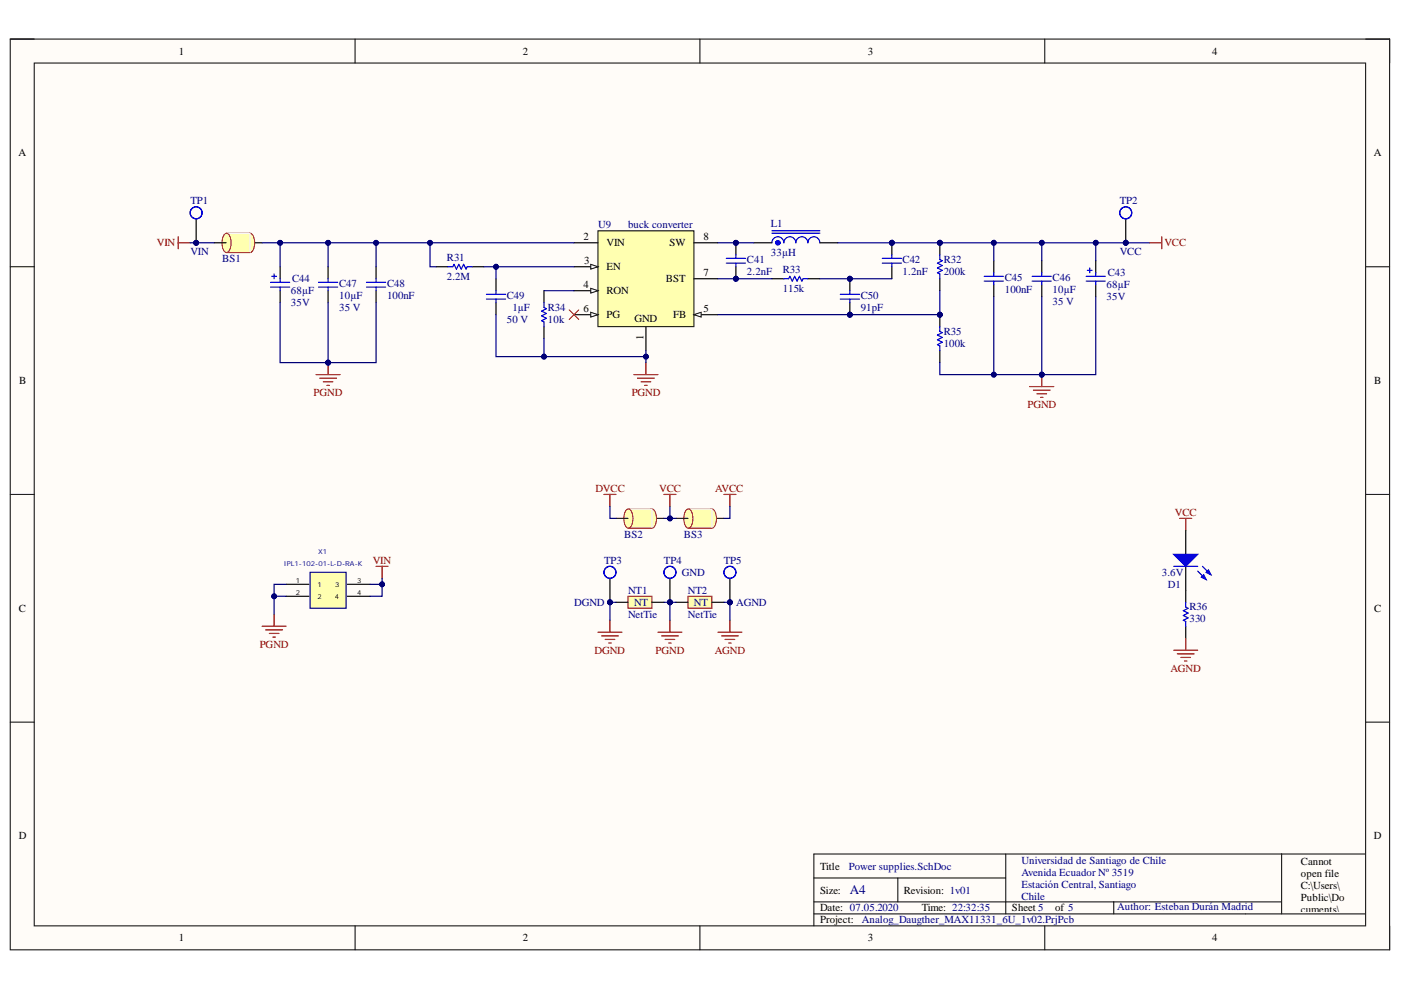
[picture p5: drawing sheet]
<svg xmlns="http://www.w3.org/2000/svg" width="297mm" height="210mm" viewBox="0 0 297 210" stroke-linecap="round" stroke-linejoin="round" font-family="sans-serif">
<defs><g id="words">
<text font-size="2.8" fill="#000080" x="180.2" y="189.6">A4</text>
<g font-size="2.3">
<text x="37.9" y="11.6">1</text>
<text x="110.8" y="11.6">2</text>
<text x="184" y="11.6">3</text>
<text x="257" y="11.6">4</text>
<text x="3.9" y="33.1">A</text>
<text x="291.3" y="33.1">A</text>
<text x="123.7" y="51">2</text>
<text x="128.6" y="52.3">VIN</text>
<text x="142" y="52.3">SW</text>
<text x="149.2" y="51">8</text>
<text x="123.9" y="56.1">3</text>
<text x="128.6" y="57.3">EN</text>
<text x="141.2" y="59.9">BST</text>
<text x="149.2" y="58.6">7</text>
<text x="123.7" y="61.1">4</text>
<text x="128.6" y="62.4">RON</text>
<text x="123.7" y="66.2">6</text>
<text x="128.6" y="67.5">PG</text>
<text x="134.5" y="68.2">GND</text>
<text x="142.7" y="67.5">FB</text>
<text x="149.2" y="66.2">5</text>
<text x="136.5" y="72.1" transform="rotate(-90 136.5 72.1)">1</text>
<text x="4.1" y="81.4">B</text>
<text x="291.4" y="81.4">B</text>
<text x="4" y="129.7">C</text>
<text x="291.4" y="129.7">C</text>
<text x="4" y="178">D</text>
<text x="291.3" y="178">D</text>
<text x="173.9" y="184.4">Title</text>
<text x="275.8" y="183.4">Cannot</text>
<text x="275.8" y="185.9">open file</text>
<text x="173.9" y="189.4">Size:</text>
<text x="191.6" y="189.4">Revision: 1v01</text>
<text x="275.8" y="188.4">C:\Users\</text>
<text x="275.8" y="191">Public\Do</text>
<text x="173.9" y="193.3">Date: 07.05.2020</text>
<text x="173.9" y="195.8">Project:</text>
<text x="195.4" y="193.3">Time: 22:32:35</text>
<text x="214.6" y="193.3">Sheet 5</text>
<text x="223.7" y="193.3">of 5</text>
<text x="275.8" y="193.5">cuments\</text>
<text x="275.8" y="196">Altium\A</text>
<text x="37.9" y="199.6">1</text>
<text x="110.8" y="199.6">2</text>
<text x="184" y="199.6">3</text>
<text x="257" y="199.6">4</text>
<text x="275.8" y="201.1">m</text>
</g>
<g font-size="2.3" fill="#000080">
<text x="40.4" y="43.3">TP1</text>
<text x="237.4" y="43.3">TP2</text>
<text x="126.8" y="48.4">U9</text>
<text x="133.2" y="48.4">buck converter</text>
<text x="163.5" y="48.1">L1</text>
<text x="40.4" y="54">VIN</text>
<text x="47.1" y="55.5">BS1</text>
<text x="61.9" y="59.9">C44</text>
<text x="94.8" y="55.3">R31</text>
<text x="94.8" y="59.4">2.2M</text>
<text x="158.4" y="55.8">C41</text>
<text x="158.4" y="58.3">2.2nF</text>
<text x="163.5" y="54.3">33µH</text>
<text x="166" y="57.8">R33</text>
<text x="191.4" y="55.8">C42</text>
<text x="191.4" y="58.3">1.2nF</text>
<text x="200.1" y="55.8">R32</text>
<text x="200.1" y="58.3">200k</text>
<text x="213" y="59.6">C45</text>
<text x="223.2" y="59.6">C46</text>
<text x="234.9" y="58.6">C43</text>
<text x="237.4" y="54">VCC</text>
<text x="61.7" y="64.9">35V</text>
<text x="61.7" y="62.4">68µF</text>
<text x="71.9" y="65.9">35 V</text>
<text x="71.9" y="60.9">C47</text>
<text x="71.9" y="63.4">10µF</text>
<text x="82.1" y="60.9">C48</text>
<text x="82.1" y="63.4">100nF</text>
<text x="107.4" y="63.4">C49</text>
<text x="108.6" y="65.9">1µF</text>
<text x="116.2" y="65.9">R34</text>
<text x="166" y="61.9">115k</text>
<text x="182.5" y="63.4">C50</text>
<text x="182.5" y="65.9">91pF</text>
<text x="213" y="62.1">100nF</text>
<text x="223.2" y="64.7">35 V</text>
<text x="223.2" y="62.1">10µF</text>
<text x="234.6" y="63.7">35V</text>
<text x="234.6" y="61.1">68µF</text>
<text x="107.4" y="68.5">50 V</text>
<text x="116.2" y="68.5">10k</text>
<text x="200.1" y="71">R35</text>
<text x="200.1" y="73.6">100k</text>
<text x="128.1" y="119.5">TP3</text>
<text x="132.3" y="114">BS2</text>
<text x="140.8" y="119.5">TP4</text>
<text x="145" y="114">BS3</text>
<text x="153.5" y="119.5">TP5</text>
<text x="133.2" y="125.9">NT1</text>
<text x="144.6" y="122.1">GND</text>
<text x="145.9" y="125.9">NT2</text>
<text x="246.4" y="122.1">3.6V</text>
<text x="247.6" y="124.6">D1</text>
<text x="121.7" y="128.4">DGND</text>
<text x="133.2" y="131">NetTie</text>
<text x="134.4" y="128.4">NT</text>
<text x="145.9" y="131">NetTie</text>
<text x="147.1" y="128.4">NT</text>
<text x="156.1" y="128.4">AGND</text>
<text x="252.2" y="129.4">R36</text>
<text x="252.2" y="132">330</text>
<text x="180" y="184.4">Power supplies.SchDoc</text>
<text x="216.6" y="185.6">Avenida Ecuador Nº 3519</text>
<text x="216.6" y="183.1">Universidad de Santiago de Chile</text>
<text x="216.6" y="188.2">Estación Central, Santiago</text>
<text x="216.6" y="190.7">Chile</text>
<text x="182.7" y="195.8">Analog_Daugther_MAX11331_6U_1v02.PrjPcb</text>
<text x="236.9" y="193">Author: Esteban Durán Madrid</text>
</g>
<g font-size="2.3" fill="#800000">
<text x="33.2" y="52.3">VIN</text>
<text x="246.9" y="52.3">VCC</text>
<text x="66.5" y="84">PGND</text>
<text x="133.9" y="84">PGND</text>
<text x="217.9" y="86.5">PGND</text>
<text x="126.2" y="104.3">DVCC</text>
<text x="139.8" y="104.3">VCC</text>
<text x="151.6" y="104.3">AVCC</text>
<text x="249.1" y="109.4">VCC</text>
<text x="79" y="119.5">VIN</text>
<text x="55.1" y="137.4">PGND</text>
<text x="126.1" y="138.6">DGND</text>
<text x="139" y="138.6">PGND</text>
<text x="151.5" y="138.6">AGND</text>
<text x="248.1" y="142.4">AGND</text>
</g>
<g font-size="1.4" fill="#000080">
<text x="60.2" y="120">IPL1-102-01-L-D-RA-K</text>
<text x="67.4" y="117.4">X1</text>
</g>
<g font-size="1.4">
<text x="62.7" y="123.5">1</text>
<text x="67.3" y="124.4">1</text>
<text x="71.1" y="124.4">3</text>
<text x="75.7" y="123.5">3</text>
<text x="62.7" y="126.1">2</text>
<text x="67.3" y="127">2</text>
<text x="71" y="127">4</text>
<text x="75.7" y="126.1">4</text>
</g>
</g></defs>
<path d="M2.2 8.3h292.4v193.1h-292.4z" fill-rule="evenodd" fill="#fffcf8"/>
<path d="M2.2 8.3h292.4v193.1h-292.4z" fill="none" stroke="#000" stroke-width=".21"/>
<path d="M7.3 13.4h282.2v182.9h-282.2z" fill-rule="evenodd" fill="#fffcf8"/>
<g fill="none" stroke="#000" stroke-width=".21">
<path d="M2.2 8.3h5.1M7.3 13.4h282.2v182.9h-282.2zM75.3 8.3v5.1M148.4 8.3v5.1M221.5 8.3v5.1M289.5 8.3h5.1v5.1M2.2 56.6h5.1M289.5 56.6h5.1M2.2 104.8h5.1M289.5 104.8h5.1M2.2 153.1h5.1M289.5 153.1h5.1"/>
<path d="M75.3 196.3v5.1M148.4 196.3v5.1M172.6 186.2h40.6M172.6 193.8h116.9M172.6 191.2h99.1M190.4 186.2v5M213.2 181.1v12.7M221.5 196.3v5.1M236.1 191.2v2.6M271.7 181.1v12.7M289.5 181.1h-116.9v15.2M294.6 196.3v5.1"/>
</g>
<path d="M251.4 112.5v5M251.4 120.1v5.1" fill="none" stroke="#000" stroke-width=".25"/>
<path d="M248.8 117.5h5.1l-2.5 2.6z" fill="#00f"/>
<path d="M248.8 117.5h5.1l-2.5 2.6zM253.9 121.1l1.8 1.8M255 120.1l1.7 1.8" fill="none" stroke="#00f" stroke-width=".25"/>
<path d="M254.7 122.4l.5-.5 .5 1z" fill="#00f"/>
<path d="M254.7 122.4l.5-.5 .5 1z" fill="none" stroke="#00f" stroke-width=".25"/>
<path d="M256.2 120.8l.5 1.1-1-.5z" fill="#00f"/>
<path d="M248.8 120.1h5.1M251.4 127.7v1l.5 .3-1 .5 1 .5-1 .5 1 .5-1 .5 .5 .3v1M256.2 120.8l.5 1.1-1-.5z" fill="none" stroke="#00f" stroke-width=".25"/>
<path d="M53 51.5h2.6M251.4 125.2v2.5M251.4 132.8v2.5" fill="none" stroke="#000" stroke-width=".25"/>
<path d="M248.8 137.9h5.1M249.6 138.6h3.6M250.4 139.4h2M251.4 135.3v2.6M251.1 140.2h.6" fill="none" stroke="#800000" stroke-width=".25"/>
<path d="M52.7 49.6l.3-.1a2.28 2.28 0 0 1 .9 2.7 1.42 1.42 0 0 1-.9 1.4 2.29 2.29 0 0 1-.9-2.7l.1-.6z" fill="#ffffb0"/>
<path d="M48 49.5h5M52.7 49.6l.3-.1a2.28 2.28 0 0 1 .9 2.7 1.42 1.42 0 0 1-.9 1.4 2.29 2.29 0 0 1-.9-2.7l.1-.6z" fill="none" stroke="#bf0000" stroke-width=".21"/>
<path d="M47.9 49.5h5.1v4.1h-5.1z" fill-rule="evenodd" fill="#ffffb0"/>
<path d="M47.9 49.5h5.1v4.1h-5.1z" fill="none" stroke="#fff0ff" stroke-width=".21"/>
<path d="M47.7 49.6l.3-.1a2.28 2.28 0 0 1 .9 2.7 1.41 1.41 0 0 1-.9 1.4 2.28 2.28 0 0 1-.9-2.7l.4-1z" fill="#ffffb0"/>
<path d="M47.7 49.6l.3-.1a2.28 2.28 0 0 1 .9 2.7 1.41 1.41 0 0 1-.9 1.4 2.28 2.28 0 0 1-.9-2.7l.4-1zM48 53.6h5" fill="none" stroke="#bf0000" stroke-width=".21"/>
<path d="M45.4 51.5h2.5" fill="none" stroke="#000" stroke-width=".25"/>
<path d="M126.8 48.9h20.3v20.4h-20.3z" fill-rule="evenodd" fill="#ffffb0"/>
<path d="M126.8 48.9h20.3v20.4h-20.3z" fill="none" stroke="#000" stroke-width=".21"/>
<path d="M121.7 51.5h5.1M121.7 56.6h5.1M137 69.3v5" fill="none" stroke="#000" stroke-width=".25"/>
<path d="M125.3 56l1.5 .6-1.5 .5z" fill="#f8fcff"/>
<path d="M125.3 56l1.5 .6-1.5 .5z" fill="none" stroke="#000" stroke-width=".21"/>
<path d="M121.7 61.6h5.1" fill="none" stroke="#000" stroke-width=".25"/>
<path d="M125.3 61.1l1.5 .5-1.5 .5z" fill="#f8fcff"/>
<path d="M125.3 61.1l1.5 .5-1.5 .5z" fill="none" stroke="#000" stroke-width=".21"/>
<path d="M147.1 66.7h5.1" fill="none" stroke="#000" stroke-width=".25"/>
<path d="M147.1 66.7l1.6-.5v1z" fill="#f8fcff"/>
<path d="M147.1 66.7l1.6-.5v1z" fill="none" stroke="#000" stroke-width=".21"/>
<path d="M121.7 66.7h5.1" fill="none" stroke="#000" stroke-width=".25"/>
<path d="M125.3 66.2l1.5 .5-1.5 .5z" fill="#f8fcff"/>
<path d="M125.3 66.2l1.5 .5-1.5 .5z" fill="none" stroke="#000" stroke-width=".21"/>
<g fill="none" stroke="#000" stroke-width=".25">
<path d="M59.4 56.6v2.5M69.6 56.6v2.5M79.7 56.6v2.5M92.4 56.6h2.6M100.1 56.6h2.5M105.2 59.1v2.5M147.1 59.1h5.1M147.1 51.5h5.1M159.8 51.5h3.9M173.8 51.5h3.8M210.7 55.3v2.5M220.9 55.3v2.5"/>
<path d="M232.3 55.3v2.5M59.4 61.6v2.6M69.6 61.6v2.6M79.7 61.6v2.6M105.2 64.2v2.5M115.3 61.6v2.6M115.3 69.3v2.5M210.7 60.4v2.5M220.9 60.4v2.5M232.3 60.4v2.5"/>
</g>
<g fill="none" stroke="#00f" stroke-width=".25">
<path d="M57.4 59.9h4M57.6 58.6h1M58.1 58.1v1M59.4 59.1v.8M67.5 59.9h4.1M69.6 59.1v.8M77.7 59.9h4.1M79.7 59.1v.8M95 56.6h1l.3-.6 .5 1.1 .5-1.1 .5 1.1 .5-1.1 .5 1.1 .3-.5h1M163.7 51.5a1.27 1.27 0 0 1 1.2-1.3 1.27 1.27 0 0 1 1.3 1.3 1.27 1.27 0 0 1 1.3-1.3 1.27 1.27 0 0 1 1.2 1.3 1.27 1.27 0 0 1 1.3-1.3 1.27 1.27 0 0 1 1.3 1.3M163.7 49.4h10.1M163.7 48.9h10.1"/>
<path d="M171.3 51.5a1.27 1.27 0 0 1 1.3-1.3 1.27 1.27 0 0 1 1.2 1.3M208.7 59.6h4M208.7 58.6h4M210.7 57.8v.8M210.7 59.6v.8M218.8 59.6h4.1M218.8 58.6h4.1M220.9 57.8v.8M220.9 59.6v.8M230.3 59.6h4.1M230.3 58.6h4.1M230.5 57.3h1.1"/>
<path d="M231.1 56.8v1M232.3 57.8v.8M232.3 59.6v.8M57.4 60.9h4M59.4 60.9v.7M67.5 60.9h4.1M69.6 60.9v.7M77.7 60.9h4.1M79.7 60.9v.7M103.1 63.4h4.1M103.1 62.4h4.1M105.2 61.6v.8"/>
<path d="M105.2 63.4v.8M115.3 64.2v1l.5 .2-1 .6 1 .5-1 .5 1 .5-1 .5 .5 .2v1.1"/>
</g>
<circle cx="164.9" cy="51.5" r=".18" fill="none" stroke="#00f" stroke-width=".76"/>
<circle cx="156" cy="51.5" r=".51" fill="#000080"/>
<circle cx="156" cy="51.5" r=".51" fill="none" stroke="#000080" stroke-width=".21"/>
<circle cx="156" cy="59.1" r=".51" fill="#000080"/>
<circle cx="156" cy="59.1" r=".51" fill="none" stroke="#000080" stroke-width=".21"/>
<path d="M156 51.5v2.5" fill="none" stroke="#000" stroke-width=".25"/>
<circle cx="156" cy="51.5" r=".51" fill="#000080"/>
<circle cx="156" cy="51.5" r=".51" fill="none" stroke="#000080" stroke-width=".21"/>
<path d="M156 56.6v2.5" fill="none" stroke="#000" stroke-width=".25"/>
<circle cx="156" cy="59.1" r=".51" fill="#000080"/>
<circle cx="156" cy="59.1" r=".51" fill="none" stroke="#000080" stroke-width=".21"/>
<path d="M154 55.8h4.1M154 54.8h4.1M156 54v.8M156 55.8v.8" fill="none" stroke="#00f" stroke-width=".25"/>
<circle cx="180.2" cy="59.1" r=".51" fill="#000080"/>
<circle cx="180.2" cy="59.1" r=".51" fill="none" stroke="#000080" stroke-width=".21"/>
<circle cx="180.2" cy="66.7" r=".51" fill="#000080"/>
<circle cx="180.2" cy="66.7" r=".51" fill="none" stroke="#000080" stroke-width=".21"/>
<path d="M180.2 59.1v2.5" fill="none" stroke="#000" stroke-width=".25"/>
<circle cx="180.2" cy="59.1" r=".51" fill="#000080"/>
<circle cx="180.2" cy="59.1" r=".51" fill="none" stroke="#000080" stroke-width=".21"/>
<path d="M180.2 64.2v2.5" fill="none" stroke="#000" stroke-width=".25"/>
<circle cx="180.2" cy="66.7" r=".51" fill="#000080"/>
<circle cx="180.2" cy="66.7" r=".51" fill="none" stroke="#000080" stroke-width=".21"/>
<path d="M178.2 63.4h4M178.2 62.4h4M180.2 61.6v.8M180.2 63.4v.8" fill="none" stroke="#00f" stroke-width=".25"/>
<circle cx="189.1" cy="51.5" r=".51" fill="#000080"/>
<circle cx="189.1" cy="51.5" r=".51" fill="none" stroke="#000080" stroke-width=".21"/>
<path d="M189.1 51.5v2.5" fill="none" stroke="#000" stroke-width=".25"/>
<circle cx="189.1" cy="51.5" r=".51" fill="#000080"/>
<circle cx="189.1" cy="51.5" r=".51" fill="none" stroke="#000080" stroke-width=".21"/>
<path d="M163.7 59.1h2.5M171.3 59.1h2.5M189.1 56.6v2.5" fill="none" stroke="#000" stroke-width=".25"/>
<path d="M166.2 59.1h1l.3-.5 .5 1 .5-1 .5 1 .5-1 .5 1 .3-.5h1M187.1 55.8h4M187.1 54.8h4M189.1 54v.8M189.1 55.8v.8" fill="none" stroke="#00f" stroke-width=".25"/>
<circle cx="199.3" cy="51.5" r=".51" fill="#000080"/>
<circle cx="199.3" cy="51.5" r=".51" fill="none" stroke="#000080" stroke-width=".21"/>
<path d="M199.3 51.5v2.5" fill="none" stroke="#000" stroke-width=".25"/>
<circle cx="199.3" cy="51.5" r=".51" fill="#000080"/>
<circle cx="199.3" cy="51.5" r=".51" fill="none" stroke="#000080" stroke-width=".21"/>
<path d="M199.3 59.1v2.5" fill="none" stroke="#000" stroke-width=".25"/>
<path d="M199.3 54v1l.5 .3-1 .5 1 .5-1 .5 1 .5-1 .5 .5 .3v1" fill="none" stroke="#00f" stroke-width=".25"/>
<circle cx="199.3" cy="66.7" r=".51" fill="#000080"/>
<circle cx="199.3" cy="66.7" r=".51" fill="none" stroke="#000080" stroke-width=".21"/>
<path d="M199.3 66.7v2.6" fill="none" stroke="#000" stroke-width=".25"/>
<circle cx="199.3" cy="66.7" r=".51" fill="#000080"/>
<circle cx="199.3" cy="66.7" r=".51" fill="none" stroke="#000080" stroke-width=".21"/>
<path d="M199.3 74.3v2.6M138.2 109.9h2.6" fill="none" stroke="#000" stroke-width=".25"/>
<path d="M199.3 69.3v1l.5 .2-1 .5 1 .5-1 .6 1 .5-1 .5 .5 .2v1" fill="none" stroke="#00f" stroke-width=".25"/>
<path d="M137.9 108l.3-.1a2.28 2.28 0 0 1 .9 2.7 1.41 1.41 0 0 1-.9 1.4 2.28 2.28 0 0 1-.9-2.7l.4-1z" fill="#ffffb0"/>
<path d="M133.2 107.9h5M137.9 108l.3-.1a2.28 2.28 0 0 1 .9 2.7 1.41 1.41 0 0 1-.9 1.4 2.28 2.28 0 0 1-.9-2.7l.4-1z" fill="none" stroke="#bf0000" stroke-width=".21"/>
<path d="M133.1 107.9h5.1v4.1h-5.1z" fill-rule="evenodd" fill="#ffffb0"/>
<path d="M133.1 107.9h5.1v4.1h-5.1z" fill="none" stroke="#fff0ff" stroke-width=".21"/>
<path d="M132.9 108l.3-.1a2.28 2.28 0 0 1 .9 2.7 1.42 1.42 0 0 1-.9 1.4 2.28 2.28 0 0 1-.9-2.7l.1-.6z" fill="#ffffb0"/>
<path d="M132.9 108l.3-.1a2.28 2.28 0 0 1 .9 2.7 1.42 1.42 0 0 1-.9 1.4 2.28 2.28 0 0 1-.9-2.7l.1-.6zM133.2 112h5" fill="none" stroke="#bf0000" stroke-width=".21"/>
<path d="M130.6 109.9h2.5M150.9 109.9h2.6" fill="none" stroke="#000" stroke-width=".25"/>
<path d="M150.6 108l.3-.1a2.28 2.28 0 0 1 .9 2.7 1.42 1.42 0 0 1-.9 1.4 2.28 2.28 0 0 1-.9-2.7l.2-.6z" fill="#ffffb0"/>
<path d="M145.9 107.9h5M150.6 108l.3-.1a2.28 2.28 0 0 1 .9 2.7 1.42 1.42 0 0 1-.9 1.4 2.28 2.28 0 0 1-.9-2.7l.2-.6z" fill="none" stroke="#bf0000" stroke-width=".21"/>
<path d="M145.9 107.9h5v4.1h-5z" fill-rule="evenodd" fill="#ffffb0"/>
<path d="M145.9 107.9h5v4.1h-5z" fill="none" stroke="#fff0ff" stroke-width=".21"/>
<path d="M145.6 108l.3-.1a2.28 2.28 0 0 1 1 2.7 1.42 1.42 0 0 1-1 1.4 2.29 2.29 0 0 1-.9-2.7l.2-.6z" fill="#ffffb0"/>
<path d="M145.6 108l.3-.1a2.28 2.28 0 0 1 1 2.7 1.42 1.42 0 0 1-1 1.4 2.29 2.29 0 0 1-.9-2.7l.2-.6zM145.9 112h5" fill="none" stroke="#bf0000" stroke-width=".21"/>
<path d="M143.3 109.9h2.6" fill="none" stroke="#000" stroke-width=".25"/>
<path d="M133.1 126.4h5.1v2.6h-5.1z" fill-rule="evenodd" fill="#ffffb0"/>
<path d="M133.1 126.4h5.1v2.6h-5.1z" fill="none" stroke="#800000" stroke-width=".21"/>
<path d="M130.6 127.7h2.5M138.2 127.7h2.6" fill="none" stroke="#000" stroke-width=".25"/>
<path d="M145.9 126.4h5v2.6h-5z" fill-rule="evenodd" fill="#ffffb0"/>
<path d="M145.9 126.4h5v2.6h-5z" fill="none" stroke="#800000" stroke-width=".21"/>
<path d="M143.3 127.7h2.6M150.9 127.7h2.6" fill="none" stroke="#000" stroke-width=".25"/>
<g fill="none" stroke="#800000" stroke-width=".25">
<path d="M37.8 50.2v2.5M37.8 51.5h2.5M67 79.4h5.1M69.6 76.9v2.5M134.4 79.4h5.1M137 76.9v2.5M67.8 80.2h3.5M68.5 81h2.1M69.3 81.7h.5M135.2 80.2h3.5M135.9 81h2.1M136.7 81.7h.5"/>
<path d="M128.1 104.8h2.5M129.3 104.8v2.6M153.5 104.8h2.5M154.8 104.8v2.6"/>
</g>
<circle cx="69.6" cy="76.9" r=".51" fill="#000080"/>
<circle cx="69.6" cy="76.9" r=".51" fill="none" stroke="#000080" stroke-width=".21"/>
<path d="M220.9 79.4v2.6M218.3 82h5.1M219.1 82.7h3.6M219.9 83.5h2M220.6 84.3h.5" fill="none" stroke="#800000" stroke-width=".25"/>
<circle cx="220.9" cy="79.4" r=".51" fill="#000080"/>
<circle cx="220.9" cy="79.4" r=".51" fill="none" stroke="#000080" stroke-width=".21"/>
<g fill="none" stroke="#800000" stroke-width=".25">
<path d="M126.8 134.1h5.1M127.5 134.8h3.6M128.3 135.6h2M129.1 136.3h.5M129.3 131.5v2.6M139.5 134.1h5.1M140.3 134.8h3.5M141 135.6h2.1M141.8 136.3h.5M142 131.5v2.6M152.2 134.1h5.1M153 134.8h3.5"/>
<path d="M153.7 135.6h2.1M154.5 136.3h.5M154.8 131.5v2.6"/>
</g>
<path d="M120.7 65.7l2 2M122.7 65.7l-2 2" fill="none" stroke="#f00" stroke-width=".21"/>
<circle cx="238.7" cy="51.5" r=".51" fill="#000080"/>
<circle cx="238.7" cy="51.5" r=".51" fill="none" stroke="#000080" stroke-width=".21"/>
<path d="M238.7 46.4v5.1" fill="none" stroke="#000" stroke-width=".25"/>
<circle cx="238.7" cy="51.5" r=".51" fill="#000080"/>
<circle cx="238.7" cy="51.5" r=".51" fill="none" stroke="#000080" stroke-width=".21"/>
<circle cx="238.7" cy="45.1" r="1.27" fill="none" stroke="#00f" stroke-width=".25"/>
<circle cx="41.6" cy="51.5" r=".51" fill="#000080"/>
<circle cx="41.6" cy="51.5" r=".51" fill="none" stroke="#000080" stroke-width=".21"/>
<path d="M41.6 46.4v5.1" fill="none" stroke="#000" stroke-width=".25"/>
<circle cx="41.6" cy="51.5" r=".51" fill="#000080"/>
<circle cx="41.6" cy="51.5" r=".51" fill="none" stroke="#000080" stroke-width=".21"/>
<circle cx="41.6" cy="45.1" r="1.27" fill="none" stroke="#00f" stroke-width=".25"/>
<circle cx="142" cy="127.7" r=".51" fill="#000080"/>
<circle cx="142" cy="127.7" r=".51" fill="none" stroke="#000080" stroke-width=".21"/>
<path d="M142 122.6v5.1" fill="none" stroke="#000" stroke-width=".25"/>
<circle cx="142" cy="127.7" r=".51" fill="#000080"/>
<circle cx="142" cy="127.7" r=".51" fill="none" stroke="#000080" stroke-width=".21"/>
<circle cx="142" cy="121.3" r="1.27" fill="none" stroke="#00f" stroke-width=".25"/>
<circle cx="154.8" cy="127.7" r=".51" fill="#000080"/>
<circle cx="154.8" cy="127.7" r=".51" fill="none" stroke="#000080" stroke-width=".21"/>
<path d="M154.8 122.6v5.1" fill="none" stroke="#000" stroke-width=".25"/>
<circle cx="154.8" cy="127.7" r=".51" fill="#000080"/>
<circle cx="154.8" cy="127.7" r=".51" fill="none" stroke="#000080" stroke-width=".21"/>
<circle cx="154.8" cy="121.3" r="1.27" fill="none" stroke="#00f" stroke-width=".25"/>
<circle cx="129.3" cy="127.7" r=".51" fill="#000080"/>
<circle cx="129.3" cy="127.7" r=".51" fill="none" stroke="#000080" stroke-width=".21"/>
<path d="M129.3 122.6v5.1" fill="none" stroke="#000" stroke-width=".25"/>
<circle cx="129.3" cy="127.7" r=".51" fill="#000080"/>
<circle cx="129.3" cy="127.7" r=".51" fill="none" stroke="#000080" stroke-width=".21"/>
<circle cx="129.3" cy="121.3" r="1.27" fill="none" stroke="#00f" stroke-width=".25"/>
<path d="M65.7 121.4h7.7v7.6h-7.7z" fill-rule="evenodd" fill="#ffffb0"/>
<path d="M65.7 121.4h7.7v7.6h-7.7z" fill="none" stroke="#0c0087" stroke-width=".25"/>
<path d="M60.7 123.9h4.8M60.7 126.4h4.8M73.6 123.9h4.9M73.6 126.4h4.9" fill="none" stroke="#000" stroke-width=".25"/>
<path d="M55.6 132.8h5.1M56.3 133.5h3.6M57.1 134.3h2M57.9 135.1h.5M58.1 130.2v2.6M79.7 120.1h2.6M81 120.1v2.5" fill="none" stroke="#800000" stroke-width=".25"/>
<path d="M40.3 51.5h5.1" fill="none" stroke="#000080" stroke-width=".25"/>
<circle cx="41.6" cy="51.5" r=".51" fill="#000080"/>
<circle cx="41.6" cy="51.5" r=".51" fill="none" stroke="#000080" stroke-width=".21"/>
<path d="M55.6 51.5h66.1" fill="none" stroke="#000080" stroke-width=".25"/>
<circle cx="59.4" cy="51.5" r=".51" fill="#000080"/>
<circle cx="59.4" cy="51.5" r=".51" fill="none" stroke="#000080" stroke-width=".21"/>
<circle cx="69.6" cy="51.5" r=".51" fill="#000080"/>
<circle cx="69.6" cy="51.5" r=".51" fill="none" stroke="#000080" stroke-width=".21"/>
<circle cx="79.7" cy="51.5" r=".51" fill="#000080"/>
<circle cx="79.7" cy="51.5" r=".51" fill="none" stroke="#000080" stroke-width=".21"/>
<circle cx="91.2" cy="51.5" r=".51" fill="#000080"/>
<circle cx="91.2" cy="51.5" r=".51" fill="none" stroke="#000080" stroke-width=".21"/>
<path d="M58.1 126.4h2.6" fill="none" stroke="#000080" stroke-width=".25"/>
<circle cx="58.1" cy="126.4" r=".51" fill="#000080"/>
<circle cx="58.1" cy="126.4" r=".51" fill="none" stroke="#000080" stroke-width=".21"/>
<path d="M60.7 123.9h-2.6v6.3" fill="none" stroke="#000080" stroke-width=".25"/>
<circle cx="58.1" cy="126.4" r=".51" fill="#000080"/>
<circle cx="58.1" cy="126.4" r=".51" fill="none" stroke="#000080" stroke-width=".21"/>
<path d="M59.4 64.2v12.7h10.2v-12.7" fill="none" stroke="#000080" stroke-width=".25"/>
<circle cx="69.6" cy="76.9" r=".51" fill="#000080"/>
<circle cx="69.6" cy="76.9" r=".51" fill="none" stroke="#000080" stroke-width=".21"/>
<path d="M79.7 64.2v12.7h-10.1" fill="none" stroke="#000080" stroke-width=".25"/>
<circle cx="69.6" cy="76.9" r=".51" fill="#000080"/>
<circle cx="69.6" cy="76.9" r=".51" fill="none" stroke="#000080" stroke-width=".21"/>
<path d="M81 122.6v3.8h-2.5" fill="none" stroke="#000080" stroke-width=".25"/>
<circle cx="81" cy="123.9" r=".51" fill="#000080"/>
<circle cx="81" cy="123.9" r=".51" fill="none" stroke="#000080" stroke-width=".21"/>
<path d="M78.5 123.9h2.5" fill="none" stroke="#000080" stroke-width=".25"/>
<circle cx="81" cy="123.9" r=".51" fill="#000080"/>
<circle cx="81" cy="123.9" r=".51" fill="none" stroke="#000080" stroke-width=".21"/>
<path d="M91.2 51.5v5.1h1.2" fill="none" stroke="#000080" stroke-width=".25"/>
<circle cx="91.2" cy="51.5" r=".51" fill="#000080"/>
<circle cx="91.2" cy="51.5" r=".51" fill="none" stroke="#000080" stroke-width=".21"/>
<path d="M102.6 56.6h19.1" fill="none" stroke="#000080" stroke-width=".25"/>
<circle cx="105.2" cy="56.6" r=".51" fill="#000080"/>
<circle cx="105.2" cy="56.6" r=".51" fill="none" stroke="#000080" stroke-width=".21"/>
<path d="M105.2 66.7v8.9h31.8" fill="none" stroke="#000080" stroke-width=".25"/>
<circle cx="137" cy="75.6" r=".51" fill="#000080"/>
<circle cx="137" cy="75.6" r=".51" fill="none" stroke="#000080" stroke-width=".21"/>
<circle cx="115.3" cy="75.6" r=".51" fill="#000080"/>
<circle cx="115.3" cy="75.6" r=".51" fill="none" stroke="#000080" stroke-width=".21"/>
<path d="M115.3 61.6h6.4M130.6 127.7h-1.3v3.8" fill="none" stroke="#000080" stroke-width=".25"/>
<circle cx="129.3" cy="127.7" r=".51" fill="#000080"/>
<circle cx="129.3" cy="127.7" r=".51" fill="none" stroke="#000080" stroke-width=".21"/>
<path d="M129.3 107.4v2.5h1.3M140.8 127.7h2.5" fill="none" stroke="#000080" stroke-width=".25"/>
<circle cx="142" cy="127.7" r=".51" fill="#000080"/>
<circle cx="142" cy="127.7" r=".51" fill="none" stroke="#000080" stroke-width=".21"/>
<path d="M199.3 61.6v5.1h-47.1" fill="none" stroke="#000080" stroke-width=".25"/>
<circle cx="199.3" cy="66.7" r=".51" fill="#000080"/>
<circle cx="199.3" cy="66.7" r=".51" fill="none" stroke="#000080" stroke-width=".21"/>
<circle cx="180.2" cy="66.7" r=".51" fill="#000080"/>
<circle cx="180.2" cy="66.7" r=".51" fill="none" stroke="#000080" stroke-width=".21"/>
<path d="M152.2 59.1h11.5" fill="none" stroke="#000080" stroke-width=".25"/>
<circle cx="156" cy="59.1" r=".51" fill="#000080"/>
<circle cx="156" cy="59.1" r=".51" fill="none" stroke="#000080" stroke-width=".21"/>
<path d="M152.2 51.5h7.6" fill="none" stroke="#000080" stroke-width=".25"/>
<circle cx="156" cy="51.5" r=".51" fill="#000080"/>
<circle cx="156" cy="51.5" r=".51" fill="none" stroke="#000080" stroke-width=".21"/>
<path d="M153.5 127.7h1.3v3.8" fill="none" stroke="#000080" stroke-width=".25"/>
<circle cx="154.8" cy="127.7" r=".51" fill="#000080"/>
<circle cx="154.8" cy="127.7" r=".51" fill="none" stroke="#000080" stroke-width=".21"/>
<path d="M173.8 59.1h15.3M154.8 107.4v2.5h-1.3" fill="none" stroke="#000080" stroke-width=".25"/>
<circle cx="180.2" cy="59.1" r=".51" fill="#000080"/>
<circle cx="180.2" cy="59.1" r=".51" fill="none" stroke="#000080" stroke-width=".21"/>
<path d="M232.3 62.9v16.5h-33v-2.5" fill="none" stroke="#000080" stroke-width=".25"/>
<circle cx="220.9" cy="79.4" r=".51" fill="#000080"/>
<circle cx="220.9" cy="79.4" r=".51" fill="none" stroke="#000080" stroke-width=".21"/>
<circle cx="210.7" cy="79.4" r=".51" fill="#000080"/>
<circle cx="210.7" cy="79.4" r=".51" fill="none" stroke="#000080" stroke-width=".21"/>
<path d="M59.4 51.5v5.1" fill="none" stroke="#000080" stroke-width=".25"/>
<circle cx="59.4" cy="51.5" r=".51" fill="#000080"/>
<circle cx="59.4" cy="51.5" r=".51" fill="none" stroke="#000080" stroke-width=".21"/>
<path d="M69.6 51.5v5.1" fill="none" stroke="#000080" stroke-width=".25"/>
<circle cx="69.6" cy="51.5" r=".51" fill="#000080"/>
<circle cx="69.6" cy="51.5" r=".51" fill="none" stroke="#000080" stroke-width=".21"/>
<path d="M79.7 51.5v5.1" fill="none" stroke="#000080" stroke-width=".25"/>
<circle cx="79.7" cy="51.5" r=".51" fill="#000080"/>
<circle cx="79.7" cy="51.5" r=".51" fill="none" stroke="#000080" stroke-width=".21"/>
<path d="M105.2 56.6v2.5" fill="none" stroke="#000080" stroke-width=".25"/>
<circle cx="105.2" cy="56.6" r=".51" fill="#000080"/>
<circle cx="105.2" cy="56.6" r=".51" fill="none" stroke="#000080" stroke-width=".21"/>
<path d="M115.3 71.8v3.8" fill="none" stroke="#000080" stroke-width=".25"/>
<circle cx="115.3" cy="75.6" r=".51" fill="#000080"/>
<circle cx="115.3" cy="75.6" r=".51" fill="none" stroke="#000080" stroke-width=".21"/>
<path d="M137 74.3v2.6" fill="none" stroke="#000080" stroke-width=".25"/>
<circle cx="137" cy="75.6" r=".51" fill="#000080"/>
<circle cx="137" cy="75.6" r=".51" fill="none" stroke="#000080" stroke-width=".21"/>
<path d="M142 127.7v3.8" fill="none" stroke="#000080" stroke-width=".25"/>
<circle cx="142" cy="127.7" r=".51" fill="#000080"/>
<circle cx="142" cy="127.7" r=".51" fill="none" stroke="#000080" stroke-width=".21"/>
<path d="M210.7 62.9v16.5" fill="none" stroke="#000080" stroke-width=".25"/>
<circle cx="210.7" cy="79.4" r=".51" fill="#000080"/>
<circle cx="210.7" cy="79.4" r=".51" fill="none" stroke="#000080" stroke-width=".21"/>
<path d="M210.7 51.5v3.8" fill="none" stroke="#000080" stroke-width=".25"/>
<circle cx="210.7" cy="51.5" r=".51" fill="#000080"/>
<circle cx="210.7" cy="51.5" r=".51" fill="none" stroke="#000080" stroke-width=".21"/>
<path d="M220.9 62.9v16.5" fill="none" stroke="#000080" stroke-width=".25"/>
<circle cx="220.9" cy="79.4" r=".51" fill="#000080"/>
<circle cx="220.9" cy="79.4" r=".51" fill="none" stroke="#000080" stroke-width=".21"/>
<path d="M220.9 51.5v3.8" fill="none" stroke="#000080" stroke-width=".25"/>
<circle cx="220.9" cy="51.5" r=".51" fill="#000080"/>
<circle cx="220.9" cy="51.5" r=".51" fill="none" stroke="#000080" stroke-width=".21"/>
<path d="M232.3 51.5v3.8" fill="none" stroke="#000080" stroke-width=".25"/>
<circle cx="232.3" cy="51.5" r=".51" fill="#000080"/>
<circle cx="232.3" cy="51.5" r=".51" fill="none" stroke="#000080" stroke-width=".21"/>
<path d="M177.6 51.5h66.2" fill="none" stroke="#000080" stroke-width=".25"/>
<circle cx="238.7" cy="51.5" r=".51" fill="#000080"/>
<circle cx="238.7" cy="51.5" r=".51" fill="none" stroke="#000080" stroke-width=".21"/>
<circle cx="232.3" cy="51.5" r=".51" fill="#000080"/>
<circle cx="232.3" cy="51.5" r=".51" fill="none" stroke="#000080" stroke-width=".21"/>
<circle cx="220.9" cy="51.5" r=".51" fill="#000080"/>
<circle cx="220.9" cy="51.5" r=".51" fill="none" stroke="#000080" stroke-width=".21"/>
<circle cx="210.7" cy="51.5" r=".51" fill="#000080"/>
<circle cx="210.7" cy="51.5" r=".51" fill="none" stroke="#000080" stroke-width=".21"/>
<circle cx="199.3" cy="51.5" r=".51" fill="#000080"/>
<circle cx="199.3" cy="51.5" r=".51" fill="none" stroke="#000080" stroke-width=".21"/>
<circle cx="189.1" cy="51.5" r=".51" fill="#000080"/>
<circle cx="189.1" cy="51.5" r=".51" fill="none" stroke="#000080" stroke-width=".21"/>
<path d="M140.8 109.9h2.5" fill="none" stroke="#000080" stroke-width=".25"/>
<circle cx="142" cy="109.9" r=".51" fill="#000080"/>
<circle cx="142" cy="109.9" r=".51" fill="none" stroke="#000080" stroke-width=".21"/>
<path d="M142 107.4v2.5" fill="none" stroke="#000080" stroke-width=".25"/>
<circle cx="142" cy="109.9" r=".51" fill="#000080"/>
<circle cx="142" cy="109.9" r=".51" fill="none" stroke="#000080" stroke-width=".21"/>
<path d="M243.8 51.5h2.5M246.3 50.2v2.5M140.8 104.8h2.5M142 104.8v2.6M250.1 109.9h2.6M251.4 109.9v2.6" fill="none" stroke="#800000" stroke-width=".25"/>
<use href="#words"/>
</svg>
